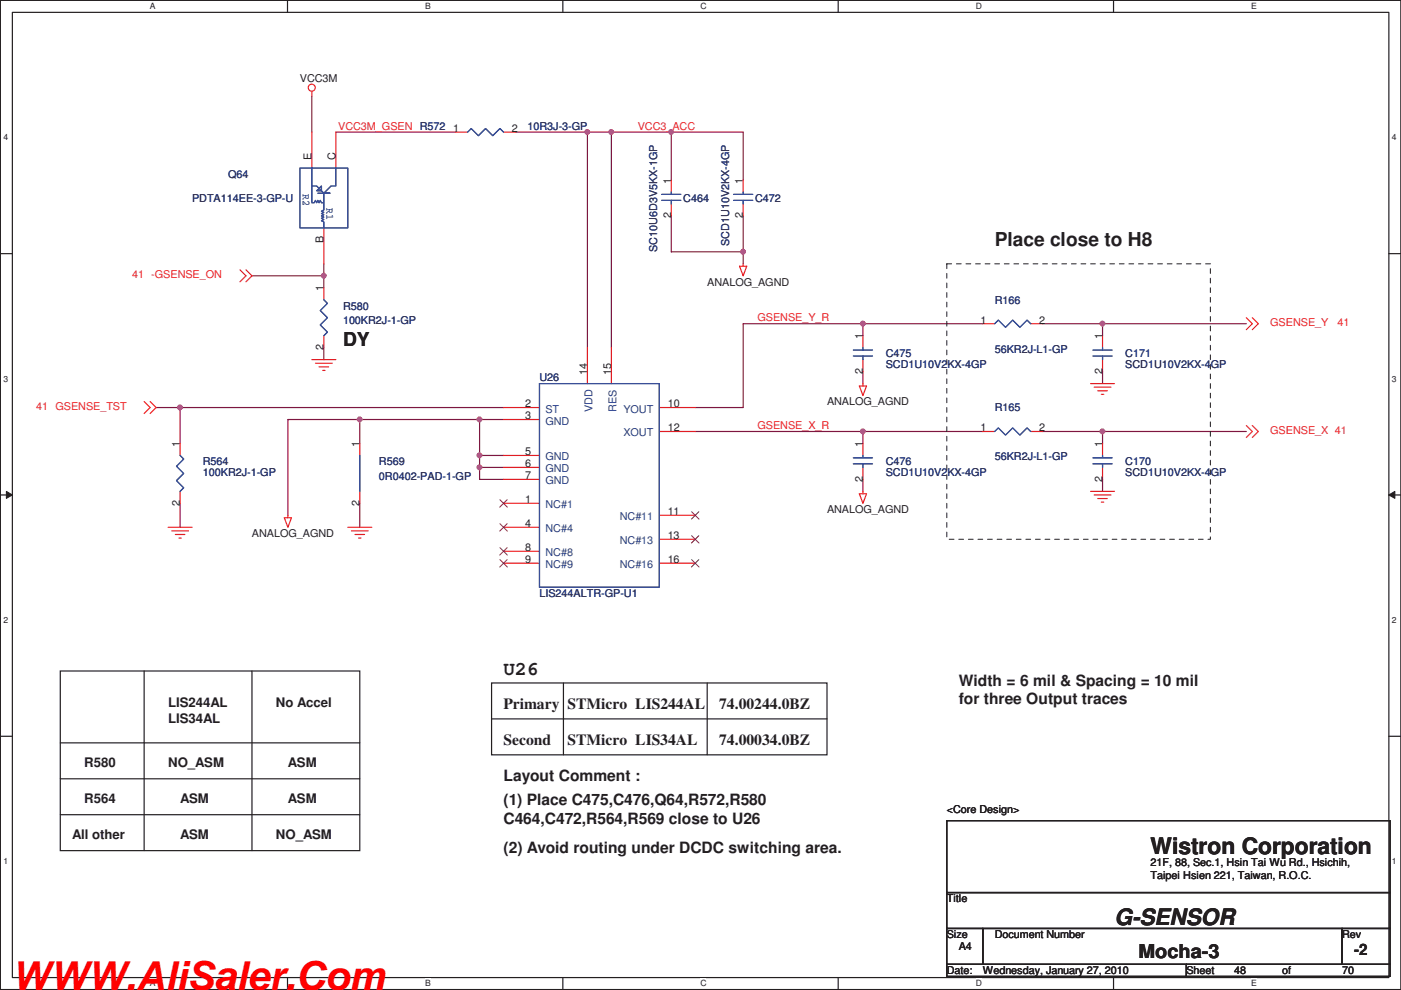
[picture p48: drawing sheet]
<svg xmlns="http://www.w3.org/2000/svg" width="297mm" height="210mm" viewBox="0 0 297 210" stroke-linecap="round" stroke-linejoin="round" font-family="sans-serif">
<defs><g id="words">
<text font-size="8.5" fill="#f00" x="2.5" y="209.9">WWW.AliSaler.Com</text>
<g font-size="4.8" fill="#231f20">
<text x="243.9" y="181.1">Wistron Corporation</text>
<text x="236.3" y="196.3">G-SENSOR</text>
</g>
<g font-size="4.1" fill="#231f20">
<text x="210.9" y="52.1">Place close to H8</text>
<text x="72.7" y="73.4">DY</text>
<text x="106.8" y="143.2">U26</text>
<text x="241.4" y="203.2">Mocha-3</text>
</g>
<g font-size="3.3" fill="#231f20">
<text x="203.3" y="145.4">Width = 6 mil &amp; Spacing = 10 mil</text>
<text x="203.3" y="149.4">for three Output traces</text>
<text x="106.8" y="150.4">Primary</text>
<text x="120.3" y="150.4">STMicro LIS244AL</text>
<text x="152.5" y="150.4">74.00244.0BZ</text>
<text x="106.8" y="158">Second</text>
<text x="120.3" y="158">STMicro LIS34AL</text>
<text x="152.5" y="158">74.00034.0BZ</text>
<text x="106.8" y="165.7">Layout Comment :</text>
<text x="106.8" y="170.8">(1) Place C475,C476,Q64,R572,R580</text>
<text x="106.8" y="174.8">C464,C472,R564,R569 close to U26</text>
<text x="106.8" y="181">(2) Avoid routing under DCDC switching area.</text>
<text x="287.1" y="202.6">-2</text>
</g>
<g font-size="2.8" fill="#231f20">
<text x="35.6" y="150">LIS244AL</text>
<text x="35.6" y="153.4">LIS34AL</text>
<text x="58.5" y="150">No Accel</text>
<text x="17.9" y="162.7">R580</text>
<text x="35.6" y="162.7">NO_ASM</text>
<text x="61" y="162.7">ASM</text>
<text x="17.9" y="170.3">R564</text>
<text x="38.2" y="170.3">ASM</text>
<text x="61" y="170.3">ASM</text>
<text x="15.3" y="178">All other</text>
<text x="38.2" y="178">ASM</text>
<text x="58.5" y="178">NO_ASM</text>
</g>
<g font-size="2.3" fill="#231f20">
<text x="63.6" y="17.4">VCC3M</text>
<text x="96.1" y="28">1</text>
<text x="108.5" y="28">2</text>
<text x="66.1" y="33.9" transform="rotate(-90 66.1 33.9)">E</text>
<text x="71.2" y="33.9" transform="rotate(-90 71.2 33.9)">C</text>
<text x="142.3" y="38.9" transform="rotate(-90 142.3 38.9)">1</text>
<text x="157.5" y="38.9" transform="rotate(-90 157.5 38.9)">1</text>
<text x="142.3" y="46.3" transform="rotate(-90 142.3 46.3)">2</text>
<text x="157.5" y="46.3" transform="rotate(-90 157.5 46.3)">2</text>
<text x="68.6" y="51.6" transform="rotate(-90 68.6 51.6)">B</text>
<text x="68.6" y="61.8" transform="rotate(-90 68.6 61.8)">1</text>
<text x="149.9" y="60.6">ANALOG_AGND</text>
<text x="182.9" y="72" transform="rotate(-90 182.9 72)">1</text>
<text x="207.9" y="68.6">1</text>
<text x="220.3" y="68.6">2</text>
<text x="233.7" y="72" transform="rotate(-90 233.7 72)">1</text>
<text x="68.6" y="74.2" transform="rotate(-90 68.6 74.2)">2</text>
<text x="124.5" y="79.6" transform="rotate(-90 124.5 79.6)">14</text>
<text x="129.6" y="79.6" transform="rotate(-90 129.6 79.6)">15</text>
<text x="182.9" y="79.3" transform="rotate(-90 182.9 79.3)">2</text>
<text x="233.7" y="79.3" transform="rotate(-90 233.7 79.3)">2</text>
<text x="111.3" y="86.4">2</text>
<text x="111.3" y="88.9">3</text>
<text x="141.6" y="86.4">10</text>
<text x="175.3" y="86">ANALOG_AGND</text>
<text x="38.1" y="94.8" transform="rotate(-90 38.1 94.8)">1</text>
<text x="76.2" y="94.8" transform="rotate(-90 76.2 94.8)">1</text>
<text x="141.6" y="91.5">12</text>
<text x="182.9" y="94.8" transform="rotate(-90 182.9 94.8)">1</text>
<text x="207.9" y="91.5">1</text>
<text x="220.3" y="91.5">2</text>
<text x="233.7" y="94.8" transform="rotate(-90 233.7 94.8)">1</text>
<text x="111.3" y="101.6">7</text>
<text x="111.3" y="96.6">5</text>
<text x="111.3" y="99.1">6</text>
<text x="38.1" y="107.3" transform="rotate(-90 38.1 107.3)">2</text>
<text x="76.2" y="107.3" transform="rotate(-90 76.2 107.3)">2</text>
<text x="111.3" y="106.7">1</text>
<text x="182.9" y="102.2" transform="rotate(-90 182.9 102.2)">2</text>
<text x="233.7" y="102.2" transform="rotate(-90 233.7 102.2)">2</text>
<text x="53.4" y="113.9">ANALOG_AGND</text>
<text x="111.3" y="111.8">4</text>
<text x="141.6" y="109.3">11</text>
<text x="175.3" y="108.8">ANALOG_AGND</text>
<text x="111.3" y="116.9">8</text>
<text x="111.3" y="119.4">9</text>
<text x="141.6" y="114.3">13</text>
<text x="141.6" y="119.4">16</text>
<text x="200.7" y="172.3">&lt;Core Design&gt;</text>
<text x="243.9" y="183.8">21F, 88, Sec.1, Hsin Tai Wu Rd., Hsichih,</text>
<text x="200.7" y="191.4">Title</text>
<text x="243.9" y="186.4">Taipei Hsien 221, Taiwan, R.O.C.</text>
<text x="200.7" y="199">Size</text>
<text x="203.3" y="201.5">A4</text>
<text x="210.9" y="199">Document Number</text>
<text x="284.6" y="199">Rev</text>
<text x="200.7" y="206.6">Date:</text>
<text x="208.4" y="206.6">Wednesday, January 27, 2010</text>
<text x="251.5" y="206.6">Sheet</text>
<text x="261.7" y="206.6">48</text>
<text x="271.9" y="206.6">of</text>
<text x="284.6" y="206.6">70</text>
</g>
<g font-size="2.3" fill="#ec2426">
<text x="71.7" y="27.5">VCC3M_GSEN R572</text>
<text x="135.2" y="27.5">VCC3_ACC</text>
<text x="28" y="59.1">41 -GSENSE_ON</text>
<text x="160.6" y="68.2">GSENSE_Y_R</text>
<text x="269.3" y="69.2">GSENSE_Y</text>
<text x="283.5" y="69.2">41</text>
<text x="7.7" y="87">41 GSENSE_TST</text>
<text x="160.6" y="91">GSENSE_X_R</text>
<text x="269.3" y="92.1">GSENSE_X 41</text>
</g>
<g font-size="2.3" fill="#2d2d72">
<text x="111.8" y="27.6">10R3J-3-GP</text>
<text x="48.3" y="37.7">Q64</text>
<text x="40.7" y="42.8">PDTA114EE-3-GP-U</text>
<text x="144.9" y="42.8">C464</text>
<text x="160.1" y="42.8">C472</text>
<text x="139.4" y="53.4" transform="rotate(-90 139.4 53.4)">SC10U6D3V5KX-1GP</text>
<text x="154.6" y="52.2" transform="rotate(-90 154.6 52.2)">SCD1U10V2KX-4GP</text>
<text x="72.7" y="65.7">R580</text>
<text x="210.9" y="64.4">R166</text>
<text x="72.7" y="68.7">100KR2J-1-GP</text>
<text x="187.8" y="75.8">C475</text>
<text x="210.9" y="74.8">56KR2J-L1-GP</text>
<text x="238.6" y="75.8">C171</text>
<text x="114.4" y="80.9">U26</text>
<text x="187.8" y="78.1">SCD1U10V2KX-4GP</text>
<text x="238.6" y="78.1">SCD1U10V2KX-4GP</text>
<text x="210.9" y="87.2">R165</text>
<text x="43" y="98.7">R564</text>
<text x="43" y="101">100KR2J-1-GP</text>
<text x="80.3" y="98.7">R569</text>
<text x="80.3" y="101.7">0R0402-PAD-1-GP</text>
<text x="187.8" y="98.7">C476</text>
<text x="187.8" y="101">SCD1U10V2KX-4GP</text>
<text x="210.9" y="97.7">56KR2J-L1-GP</text>
<text x="238.6" y="98.7">C170</text>
<text x="238.6" y="101">SCD1U10V2KX-4GP</text>
<text x="114.4" y="126.6">LIS244ALTR-GP-U1</text>
</g>
<g font-size="2.3" fill="#3a53a4">
<text x="64.2" y="41.2" transform="rotate(90 64.2 41.2)">R2</text>
<text x="69.3" y="44" transform="rotate(90 69.3 44)">R1</text>
</g>
<g font-size="2.3" fill="#1d437e">
<text x="115.7" y="87.5">ST</text>
<text x="125.6" y="87.5" transform="rotate(-90 125.6 87.5)">VDD</text>
<text x="130.7" y="87.3" transform="rotate(-90 130.7 87.3)">RES</text>
<text x="132.2" y="87.5">YOUT</text>
<text x="115.7" y="90">GND</text>
<text x="132.2" y="92.6">XOUT</text>
<text x="115.7" y="97.7">GND</text>
<text x="115.7" y="100.2">GND</text>
<text x="115.7" y="102.7">GND</text>
<text x="115.7" y="107.8">NC#1</text>
<text x="115.7" y="112.9">NC#4</text>
<text x="131.4" y="110.4">NC#11</text>
<text x="115.7" y="118">NC#8</text>
<text x="131.4" y="115.4">NC#13</text>
<text x="115.7" y="120.5">NC#9</text>
<text x="131.4" y="120.5">NC#16</text>
</g>
<g font-size="1.8" fill="#231f20">
<text x="31.8" y="1.9">A</text>
<text x="90.1" y="1.9">B</text>
<text x="148.5" y="1.9">C</text>
<text x="206.9" y="1.9">D</text>
<text x="265.3" y="1.9">E</text>
<text x=".7" y="29.8">4</text>
<text x="295.1" y="29.8">4</text>
<text x=".7" y="81">3</text>
<text x="295.1" y="81">3</text>
<text x=".7" y="132.2">2</text>
<text x="295.1" y="132.2">2</text>
<text x=".7" y="183.3">1</text>
<text x="295.1" y="183.3">1</text>
<text x="31.8" y="209.2">A</text>
<text x="90.1" y="209.2">B</text>
<text x="148.5" y="209.2">C</text>
<text x="206.9" y="209.2">D</text>
<text x="265.3" y="209.2">E</text>
</g>
</g></defs>
<path d="M.1 .1h296.9v209.8h-296.9zM2.6 2.6h291.9v204.7h-291.9z" fill="none" stroke="#231f20" stroke-width=".25"/>
<g fill="#fff">
<path d="M31.8 .3h1.2v2h-1.2z"/>
<path d="M31.8 207.6h1.2v2h-1.2z"/>
</g>
<path d="M61 .1v2.5M61 207.3v2.6" fill="none" stroke="#231f20" stroke-width=".25"/>
<g fill="#fff">
<path d="M90.1 .3h1.2v2h-1.2z"/>
<path d="M90.1 207.6h1.2v2h-1.2z"/>
</g>
<path d="M119.3 .1v2.5M119.3 207.3v2.6" fill="none" stroke="#231f20" stroke-width=".25"/>
<g fill="#fff">
<path d="M148.5 .3h1.3v2h-1.3z"/>
<path d="M148.5 207.6h1.3v2h-1.3z"/>
</g>
<path d="M177.7 .1v2.5M177.7 207.3v2.6" fill="none" stroke="#231f20" stroke-width=".25"/>
<g fill="#fff">
<path d="M206.9 .3h1.2v2h-1.2z"/>
<path d="M206.9 207.6h1.2v2h-1.2z"/>
</g>
<path d="M236.1 .1v2.5M236.1 207.3v2.6" fill="none" stroke="#231f20" stroke-width=".25"/>
<g fill="#fff">
<path d="M265.3 .3h1.1v2h-1.1z"/>
<path d="M265.3 207.6h1.1v2h-1.1z"/>
<path d="M.7 28.2h1v2h-1z"/>
<path d="M295.1 28.2h1v2h-1z"/>
<path d="M.7 79.4h1v2h-1z"/>
<path d="M295.1 79.4h1v2h-1z"/>
</g>
<path d="M.1 53.8h2.5M294.5 53.8h2.5" fill="none" stroke="#231f20" stroke-width=".25"/>
<g fill="#fff">
<path d="M.7 130.6h1v1.9h-1z"/>
<path d="M295.1 130.6h1v1.9h-1z"/>
</g>
<path d="M.1 105h2.5M294.5 105h2.5" fill="none" stroke="#231f20" stroke-width=".25"/>
<path d="M1.4 104.2l1.2 .8-1.2 .7z" fill="#231f20"/>
<path d="M1.4 104.2l1.2 .8-1.2 .7z" fill="none" stroke="#231f20" stroke-width=".21"/>
<path d="M294.5 105l1.2-.8v1.5z" fill="#231f20"/>
<path d="M294.5 105l1.2-.8v1.5z" fill="none" stroke="#231f20" stroke-width=".21"/>
<g fill="#fff">
<path d="M.7 181.7h1v2h-1z"/>
<path d="M295.1 181.7h1v2h-1z"/>
</g>
<path d="M.1 156.2h2.5M294.5 156.2h2.5" fill="none" stroke="#231f20" stroke-width=".25"/>
<path d="M183 91.5h25.4" fill="none" stroke="#7f1542" stroke-width=".25"/>
<circle cx="182.9" cy="91.5" r=".49" fill="#b8529f"/>
<circle cx="182.9" cy="91.5" r=".49" fill="none" stroke="#b8529f" stroke-width=".25"/>
<path d="M157.6 68.7v17.7h-10.2M183 78.8v2.6M208.4 68.7h-25.4v2.5M183 91.5v2.6M183 101.7v2.5" fill="none" stroke="#7f1542" stroke-width=".25"/>
<circle cx="182.9" cy="68.6" r=".49" fill="#b8529f"/>
<circle cx="182.9" cy="68.6" r=".49" fill="none" stroke="#b8529f" stroke-width=".25"/>
<path d="M233.8 68.7v2.5M233.8 78.8v2.6M264.2 91.5h-30.4v2.6M233.8 101.7v2.5" fill="none" stroke="#7f1542" stroke-width=".25"/>
<circle cx="233.7" cy="91.5" r=".49" fill="#b8529f"/>
<circle cx="233.7" cy="91.5" r=".49" fill="none" stroke="#b8529f" stroke-width=".25"/>
<path d="M233.8 68.7h30.4" fill="none" stroke="#7f1542" stroke-width=".25"/>
<circle cx="233.7" cy="68.6" r=".49" fill="#b8529f"/>
<circle cx="233.7" cy="68.6" r=".49" fill="none" stroke="#b8529f" stroke-width=".25"/>
<path d="M157.6 68.7h25.4M221.1 68.7h12.7M61 89h40.7v7.6h5.1M76.3 89v5.1M147.4 91.5h35.6M221.1 91.5h12.7" fill="none" stroke="#7f1542" stroke-width=".25"/>
<circle cx="76.3" cy="89" r=".49" fill="#b8529f"/>
<circle cx="76.3" cy="89" r=".49" fill="none" stroke="#b8529f" stroke-width=".25"/>
<path d="M101.7 89h5.1" fill="none" stroke="#7f1542" stroke-width=".25"/>
<circle cx="101.7" cy="89" r=".49" fill="#b8529f"/>
<circle cx="101.7" cy="89" r=".49" fill="none" stroke="#b8529f" stroke-width=".25"/>
<path d="M61 89v20.3M106.8 99.1h-5.1v2.6M76.3 106.8v5" fill="none" stroke="#7f1542" stroke-width=".25"/>
<circle cx="101.7" cy="99.1" r=".49" fill="#b8529f"/>
<circle cx="101.7" cy="99.1" r=".49" fill="none" stroke="#b8529f" stroke-width=".25"/>
<path d="M53.4 58.5h15.3" fill="none" stroke="#7f1542" stroke-width=".25"/>
<circle cx="68.6" cy="58.5" r=".49" fill="#b8529f"/>
<circle cx="68.6" cy="58.5" r=".49" fill="none" stroke="#b8529f" stroke-width=".25"/>
<path d="M66.1 20.4v7.6M129.6 28v45.7M142.3 28h15.3M68.7 73.7v2.6" fill="none" stroke="#7f1542" stroke-width=".25"/>
<circle cx="142.3" cy="28" r=".49" fill="#b8529f"/>
<circle cx="142.3" cy="28" r=".49" fill="none" stroke="#b8529f" stroke-width=".25"/>
<path d="M142.3 28v10.2M142.3 53.4h15.3" fill="none" stroke="#7f1542" stroke-width=".25"/>
<circle cx="157.5" cy="53.4" r=".49" fill="#b8529f"/>
<circle cx="157.5" cy="53.4" r=".49" fill="none" stroke="#b8529f" stroke-width=".25"/>
<path d="M129.6 28h12.7M68.7 56v5M157.6 53.4v2.6" fill="none" stroke="#7f1542" stroke-width=".25"/>
<circle cx="129.6" cy="28" r=".49" fill="#b8529f"/>
<circle cx="129.6" cy="28" r=".49" fill="none" stroke="#b8529f" stroke-width=".25"/>
<path d="M129.6 28h-5.1v45.7M142.3 45.8v7.6M157.6 45.8v7.6" fill="none" stroke="#7f1542" stroke-width=".25"/>
<circle cx="124.5" cy="28" r=".49" fill="#b8529f"/>
<circle cx="124.5" cy="28" r=".49" fill="none" stroke="#b8529f" stroke-width=".25"/>
<path d="M157.6 28v10.2M33.1 86.4h5.1M101.7 96.6v2.5M38.2 106.8v5M101.7 101.7h5.1" fill="none" stroke="#7f1542" stroke-width=".25"/>
<circle cx="101.7" cy="96.6" r=".49" fill="#b8529f"/>
<circle cx="101.7" cy="96.6" r=".49" fill="none" stroke="#b8529f" stroke-width=".25"/>
<path d="M71.2 28h25.4M109.3 28h15.2M106.8 86.4h-68.6v7.7" fill="none" stroke="#7f1542" stroke-width=".25"/>
<circle cx="38.2" cy="86.4" r=".49" fill="#b8529f"/>
<circle cx="38.2" cy="86.4" r=".49" fill="none" stroke="#b8529f" stroke-width=".25"/>
<g fill="none" stroke="#ec2426" stroke-width=".25">
<path d="M66.1 19.4v1M66.1 28v7.6M71.2 28v7.6M96.6 28h2.5M106.8 28h2.5M142.3 38.2v2.5M157.6 38.2v2.5M50.9 57.2l1.3 1.3-1.3 1.3M52.2 57.2l1.2 1.3-1.2 1.3M68.7 48.3v7.7M142.3 43.3v2.5M156.8 56.5h1.5l-.7 2z"/>
<path d="M157.6 43.3v2.5M157.6 56v.5M66.1 76.3h5.1M66.9 77h3.5M67.6 77.8h2.1M68.4 78.6h.5M68.7 61v2.6M68.7 71.2v2.5M124.5 73.7v7.7M129.6 73.7v7.7M183 71.2v2.5M183 76.3v2.5"/>
<path d="M208.4 68.7h2.5M218.5 68.7h2.6M233.8 71.2v2.5M233.8 76.3v2.5M264.2 67.4l1.3 1.3-1.3 1.2M265.5 67.4l1.3 1.3-1.3 1.2M30.6 85.2l1.2 1.2-1.2 1.3M31.8 85.2l1.3 1.2-1.3 1.3M38.2 94.1v2.5M76.3 94.1v2.5M106.8 86.4h7.6M106.8 89h7.6"/>
<path d="M106.8 96.6h7.6M106.8 99.1h7.6M139.8 91.5h7.6M139.8 86.4h7.6M182.2 81.9h1.5l-.7 2zM183 81.4v.5M183 94.1v2.5M183 99.1v2.6M208.4 91.5h2.5M218.5 91.5h2.6M231.2 81.4h5.1M232 82.1h3.5"/>
<path d="M232.7 82.9h2.1M233.5 83.6h.5M233.8 94.1v2.5M233.8 99.1v2.6M264.2 90.3l1.3 1.2-1.3 1.3M265.5 90.3l1.3 1.2-1.3 1.3M35.6 111.8h5.1M36.4 112.6h3.6M37.2 113.4h2M37.9 114.1h.5M38.2 104.2v2.6M60.3 109.8h1.5l-.8 2z"/>
<path d="M61 109.3v.5M73.7 111.8h5.1M74.5 112.6h3.6M75.3 113.4h2M76 114.1h.5M76.3 104.2v2.6M106.8 111.8h7.6M106.8 119.5h7.6M106.8 116.9h7.6M106.8 101.7h7.6M106.8 106.8h7.6M139.8 114.4h7.6"/>
<path d="M139.8 109.3h7.6M139.8 119.5h7.6M182.2 104.7h1.5l-.7 2.1zM183 104.2v.5M231.2 104.2h5.1M232 105h3.5M232.7 105.7h2.1M233.5 106.5h.5"/>
<circle cx="66.1" cy="18.6" r=".75"/>
</g>
<g fill="none" stroke="#231f20" stroke-width=".25">
<path d="M12.8 142.3h63.5v38.1h-63.5zM12.8 157.6h63.5M30.6 142.3v38.1M53.4 142.3v38.1M104.2 144.9h71.1v15.2h-71.1zM104.2 152.5h71.1M119.5 144.9v15.2M149.9 144.9v15.2M12.8 165.2h63.5M12.8 172.8h63.5M200.7 174.1h94v15.2h-94zM200.7 189.3h94v7.6h-94z"/>
<path d="M200.7 196.9h7.7v7.7h-7.7zM208.4 196.9h76.2v7.7h-76.2zM284.6 196.9h10.1v7.7h-10.1zM200.7 204.6h50.8v2.5h-50.8zM251.5 204.6h43.2v2.5h-43.2z"/>
</g>
<path d="M200.7 56h55.9v58.4h-55.9z" fill="none" stroke="#231f20" stroke-width=".21" stroke-dasharray="1 1 1 1 1 1 1 1"/>
<g fill="none" stroke="#3a53a4" stroke-width=".25">
<path d="M63.6 35.6h10.1v12.7h-10.1zM66.1 35.6v3.9h1l1.6 1.5 1.5-1.5h1v-3.9M66.1 39.5v3.5h.5l.3-.5 .2 .5 .3-.5 .2 .5 .3-.5 .3 .5h.5M99.1 28l.8-.7 1.5 1.5 1.6-1.5 1.5 1.5 1.5-1.5 .8 .7M67.1 40.5l1.1-1v1zM67.4 41h2.5h-1.2v3.5l-.5 .3 .5 .2-.5 .3 .5 .2-.5 .3 .5 .3-.5 .2 .5 .3-.5 .2 .5 .3v1.2M140.3 42.5h4.1M140.3 41.2h4.1M142.3 40.7v.5M142.3 42.5v.8M155.5 41.2h4.1M155.5 42.5h4.1"/>
<path d="M157.6 40.7v.5M157.6 42.5v.8M68.7 63.6l.7 .7-1.5 1.6 1.5 1.5-1.5 1.5 1.5 1.5-.7 .8M180.9 74.2h4.1M180.9 75.5h4.1M183 73.7v.5M183 75.5v.8M210.9 68.7l.8-.8 1.5 1.5 1.5-1.5 1.5 1.5 1.6-1.5 .7 .8M231.7 74.2h4.1M231.7 75.5h4.1M233.8 73.7v.5M233.8 75.5v.8"/>
<path d="M38.2 96.6l.7 .8-1.5 1.5 1.5 1.5-1.5 1.5 1.5 1.6-.7 .7M76.3 96.6v7.6M114.4 81.4h25.4v43.1h-25.4zM180.9 97.1h4.1M180.9 98.4h4.1M183 96.6v.5M183 98.4v.7M210.9 91.5l.8-.7 1.5 1.5 1.5-1.5 1.5 1.5 1.6-1.5 .7 .7M231.7 97.1h4.1M231.7 98.4h4.1M233.8 96.6v.5M233.8 98.4v.7"/>
</g>
<g fill="none" stroke="#7f431c" stroke-width=".21">
<path d="M106 111.1l1.6 1.5M106 116.2l1.6 1.5M106 106l1.6 1.6M106 118.7l1.6 1.6M107.5 111.1l-1.5 1.5M107.5 116.2l-1.5 1.5M107.5 106l-1.5 1.6M107.5 118.7l-1.5 1.6M146.6 113.6l1.6 1.6M146.6 108.5l1.6 1.6M146.6 118.7l1.6 1.6M148.2 113.6l-1.6 1.6"/>
<path d="M148.2 108.5l-1.6 1.6M148.2 118.7l-1.6 1.6"/>
</g>
<circle cx="182.9" cy="91.5" r=".49" fill="#b8529f"/>
<circle cx="182.9" cy="91.5" r=".49" fill="none" stroke="#b8529f" stroke-width=".25"/>
<circle cx="182.9" cy="68.6" r=".49" fill="#b8529f"/>
<circle cx="182.9" cy="68.6" r=".49" fill="none" stroke="#b8529f" stroke-width=".25"/>
<circle cx="233.7" cy="91.5" r=".49" fill="#b8529f"/>
<circle cx="233.7" cy="91.5" r=".49" fill="none" stroke="#b8529f" stroke-width=".25"/>
<circle cx="233.7" cy="68.6" r=".49" fill="#b8529f"/>
<circle cx="233.7" cy="68.6" r=".49" fill="none" stroke="#b8529f" stroke-width=".25"/>
<circle cx="76.3" cy="89" r=".49" fill="#b8529f"/>
<circle cx="76.3" cy="89" r=".49" fill="none" stroke="#b8529f" stroke-width=".25"/>
<circle cx="101.7" cy="89" r=".49" fill="#b8529f"/>
<circle cx="101.7" cy="89" r=".49" fill="none" stroke="#b8529f" stroke-width=".25"/>
<circle cx="101.7" cy="99.1" r=".49" fill="#b8529f"/>
<circle cx="101.7" cy="99.1" r=".49" fill="none" stroke="#b8529f" stroke-width=".25"/>
<circle cx="68.6" cy="58.5" r=".49" fill="#b8529f"/>
<circle cx="68.6" cy="58.5" r=".49" fill="none" stroke="#b8529f" stroke-width=".25"/>
<circle cx="142.3" cy="28" r=".49" fill="#b8529f"/>
<circle cx="142.3" cy="28" r=".49" fill="none" stroke="#b8529f" stroke-width=".25"/>
<circle cx="157.5" cy="53.4" r=".49" fill="#b8529f"/>
<circle cx="157.5" cy="53.4" r=".49" fill="none" stroke="#b8529f" stroke-width=".25"/>
<circle cx="129.6" cy="28" r=".49" fill="#b8529f"/>
<circle cx="129.6" cy="28" r=".49" fill="none" stroke="#b8529f" stroke-width=".25"/>
<circle cx="124.5" cy="28" r=".49" fill="#b8529f"/>
<circle cx="124.5" cy="28" r=".49" fill="none" stroke="#b8529f" stroke-width=".25"/>
<circle cx="101.7" cy="96.6" r=".49" fill="#b8529f"/>
<circle cx="101.7" cy="96.6" r=".49" fill="none" stroke="#b8529f" stroke-width=".25"/>
<circle cx="38.2" cy="86.4" r=".49" fill="#b8529f"/>
<circle cx="38.2" cy="86.4" r=".49" fill="none" stroke="#b8529f" stroke-width=".25"/>
<use href="#words"/>
</svg>
